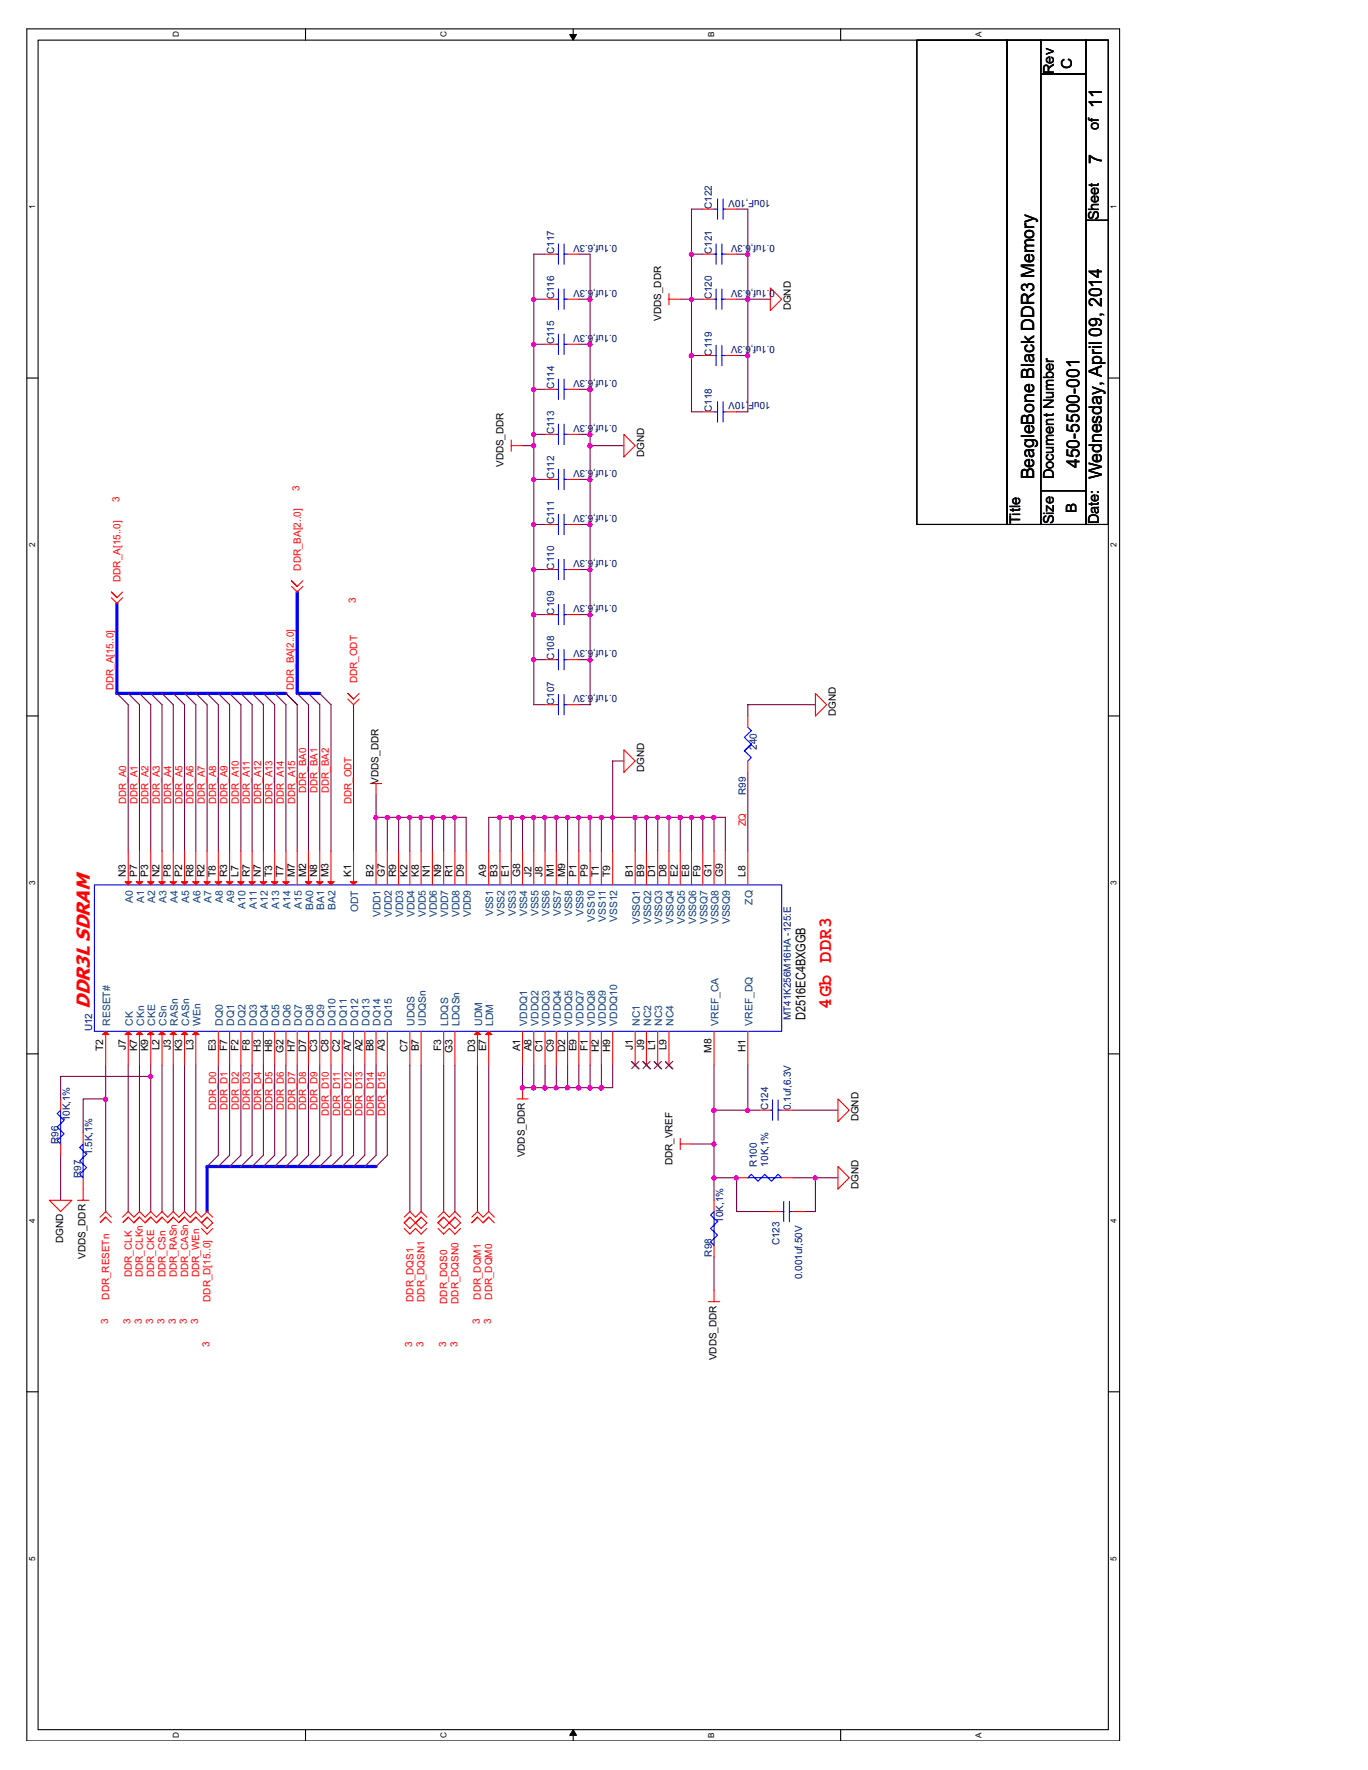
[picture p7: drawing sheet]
<svg xmlns="http://www.w3.org/2000/svg" width="216mm" height="279mm" viewBox="0 0 216 279" stroke-linecap="round" stroke-linejoin="round" font-family="sans-serif">
<defs><g id="words">
<g font-size="3" fill="#f00">
<text x="14.2" y="159.2" transform="rotate(-90 14.2 159.2)">DDR3L SDRAM</text>
<text x="131.2" y="159.2" transform="rotate(-90 131.2 159.2)">4Gb DDR3</text>
</g>
<g font-size="2.9">
<text x="173.9" y="17" transform="rotate(-90 173.9 17)">11</text>
<text x="173.9" y="25.9" transform="rotate(-90 173.9 25.9)">7</text>
<text x="163.2" y="75.7" transform="rotate(-90 163.2 75.7)">BeagleBone Black DDR3 Memory</text>
<text x="170.3" y="73.9" transform="rotate(-90 170.3 73.9)">450-5500-001</text>
<text x="173.9" y="75.7" transform="rotate(-90 173.9 75.7)">Wednesday, April 09, 2014</text>
</g>
<g font-size="2.3">
<text x="166.3" y="11.7" transform="rotate(-90 166.3 11.7)">Rev</text>
<text x="169.2" y="11" transform="rotate(-90 169.2 11)">C</text>
<text x="173.4" y="20.6" transform="rotate(-90 173.4 20.6)">of</text>
<text x="173.4" y="34.8" transform="rotate(-90 173.4 34.8)">Sheet</text>
<text x="166.3" y="75.7" transform="rotate(-90 166.3 75.7)">Document Number</text>
<text x="161" y="82.8" transform="rotate(-90 161 82.8)">Title</text>
<text x="166.3" y="82.8" transform="rotate(-90 166.3 82.8)">Size</text>
<text x="169.9" y="81" transform="rotate(-90 169.9 81)">B</text>
<text x="173.4" y="82.8" transform="rotate(-90 173.4 82.8)">Date:</text>
</g>
<text font-size="2.1" x="127.1" y="161" transform="rotate(-90 127.1 161)">D2516EC4BXGGB</text>
<g font-size="1.6" fill="#000080">
<text x="112.4" y="33" transform="rotate(-90 112.4 33)">C122</text>
<text x="121.6" y="31.5" transform="rotate(180 121.6 31.5)">10uF,10V</text>
<text x="87.5" y="40.1" transform="rotate(-90 87.5 40.1)">C117</text>
<text x="97.4" y="38.6" transform="rotate(180 97.4 38.6)">0.1uf,6.3V</text>
<text x="112.4" y="40.1" transform="rotate(-90 112.4 40.1)">C121</text>
<text x="122.3" y="38.6" transform="rotate(180 122.3 38.6)">0.1uf,6.3V</text>
<text x="87.5" y="47.2" transform="rotate(-90 87.5 47.2)">C116</text>
<text x="97.4" y="45.7" transform="rotate(180 97.4 45.7)">0.1uf,6.3V</text>
<text x="112.4" y="47.2" transform="rotate(-90 112.4 47.2)">C120</text>
<text x="122.3" y="45.7" transform="rotate(180 122.3 45.7)">0.1uf,6.3V</text>
<text x="97.4" y="52.9" transform="rotate(180 97.4 52.9)">0.1uf,6.3V</text>
<text x="87.5" y="54.3" transform="rotate(-90 87.5 54.3)">C115</text>
<text x="97.4" y="60" transform="rotate(180 97.4 60)">0.1uf,6.3V</text>
<text x="112.4" y="56.1" transform="rotate(-90 112.4 56.1)">C119</text>
<text x="122.3" y="54.6" transform="rotate(180 122.3 54.6)">0.1uf,6.3V</text>
<text x="87.5" y="61.5" transform="rotate(-90 87.5 61.5)">C114</text>
<text x="112.4" y="65" transform="rotate(-90 112.4 65)">C118</text>
<text x="121.6" y="63.5" transform="rotate(180 121.6 63.5)">10uF,10V</text>
<text x="87.5" y="68.6" transform="rotate(-90 87.5 68.6)">C113</text>
<text x="97.4" y="67.1" transform="rotate(180 97.4 67.1)">0.1uf,6.3V</text>
<text x="87.5" y="75.7" transform="rotate(-90 87.5 75.7)">C112</text>
<text x="97.4" y="74.2" transform="rotate(180 97.4 74.2)">0.1uf,6.3V</text>
<text x="87.5" y="82.8" transform="rotate(-90 87.5 82.8)">C111</text>
<text x="97.4" y="81.3" transform="rotate(180 97.4 81.3)">0.1uf,6.3V</text>
<text x="87.5" y="89.9" transform="rotate(-90 87.5 89.9)">C110</text>
<text x="97.4" y="88.4" transform="rotate(180 97.4 88.4)">0.1uf,6.3V</text>
<text x="97.4" y="95.5" transform="rotate(180 97.4 95.5)">0.1uf,6.3V</text>
<text x="87.5" y="97" transform="rotate(-90 87.5 97)">C109</text>
<text x="87.5" y="104.1" transform="rotate(-90 87.5 104.1)">C108</text>
<text x="97.4" y="102.6" transform="rotate(180 97.4 102.6)">0.1uf,6.3V</text>
<text x="87.5" y="111.2" transform="rotate(-90 87.5 111.2)">C107</text>
<text x="97.4" y="109.8" transform="rotate(180 97.4 109.8)">0.1uf,6.3V</text>
<text x="119.5" y="118.4" transform="rotate(-90 119.5 118.4)">240</text>
<text x="117.7" y="125.5" transform="rotate(-90 117.7 125.5)">R99</text>
<text x="124.8" y="161" transform="rotate(-90 124.8 161)">MT41K256M16HA -125:E</text>
<text x="14.6" y="162.8" transform="rotate(-90 14.6 162.8)">U12</text>
<text x="11" y="177" transform="rotate(-90 11 177)">10K,1%</text>
<text x="121.2" y="175.2" transform="rotate(-90 121.2 175.2)">C124</text>
<text x="124.8" y="175.2" transform="rotate(-90 124.8 175.2)">0.1uf,6.3V</text>
<text x="9.2" y="180.6" transform="rotate(-90 9.2 180.6)">R96</text>
<text x="12.8" y="185.9" transform="rotate(-90 12.8 185.9)">R97</text>
<text x="14.6" y="182.4" transform="rotate(-90 14.6 182.4)">1.5K,1%</text>
<text x="119.5" y="184.1" transform="rotate(-90 119.5 184.1)">R100</text>
<text x="121.2" y="184.1" transform="rotate(-90 121.2 184.1)">10K,1%</text>
<text x="114.1" y="193" transform="rotate(-90 114.1 193)">10K,1%</text>
<text x="123" y="196.6" transform="rotate(-90 123 196.6)">C123</text>
<text x="112.4" y="198.4" transform="rotate(-90 112.4 198.4)">R98</text>
<text x="126.6" y="201.9" transform="rotate(-90 126.6 201.9)">0.001uf,50V</text>
</g>
<g font-size="1.6">
<text x="104.4" y="50.6" transform="rotate(-90 104.4 50.6)">VDDS_DDR</text>
<text x="124.8" y="49" transform="rotate(-90 124.8 49)">DGND</text>
<text x="79.5" y="73.7" transform="rotate(-90 79.5 73.7)">VDDS_DDR</text>
<text x="101.7" y="72.1" transform="rotate(-90 101.7 72.1)">DGND</text>
<text x="131.9" y="113" transform="rotate(-90 131.9 113)">DGND</text>
<text x="59.7" y="123.7" transform="rotate(-90 59.7 123.7)">VDDS_DDR</text>
<text x="101.7" y="121.9" transform="rotate(-90 101.7 121.9)">DGND</text>
<text x="19.9" y="138.5" transform="rotate(-90 19.9 138.5)">N3</text>
<text x="21.6" y="138.5" transform="rotate(-90 21.6 138.5)">P7</text>
<text x="23.4" y="138.5" transform="rotate(-90 23.4 138.5)">P3</text>
<text x="25.2" y="138.5" transform="rotate(-90 25.2 138.5)">N2</text>
<text x="27" y="138.5" transform="rotate(-90 27 138.5)">P8</text>
<text x="28.7" y="138.5" transform="rotate(-90 28.7 138.5)">P2</text>
<text x="30.5" y="138.5" transform="rotate(-90 30.5 138.5)">R8</text>
<text x="32.3" y="138.5" transform="rotate(-90 32.3 138.5)">R2</text>
<text x="34.1" y="138.5" transform="rotate(-90 34.1 138.5)">T8</text>
<text x="35.9" y="138.5" transform="rotate(-90 35.9 138.5)">R3</text>
<text x="37.6" y="138.5" transform="rotate(-90 37.6 138.5)">L7</text>
<text x="39.4" y="138.5" transform="rotate(-90 39.4 138.5)">R7</text>
<text x="41.2" y="138.5" transform="rotate(-90 41.2 138.5)">N7</text>
<text x="43" y="138.5" transform="rotate(-90 43 138.5)">T3</text>
<text x="44.7" y="138.5" transform="rotate(-90 44.7 138.5)">T7</text>
<text x="46.5" y="138.5" transform="rotate(-90 46.5 138.5)">M7</text>
<text x="48.3" y="138.5" transform="rotate(-90 48.3 138.5)">M2</text>
<text x="50.1" y="138.5" transform="rotate(-90 50.1 138.5)">N8</text>
<text x="51.9" y="138.5" transform="rotate(-90 51.9 138.5)">M3</text>
<text x="55.4" y="138.5" transform="rotate(-90 55.4 138.5)">K1</text>
<text x="59" y="138.5" transform="rotate(-90 59 138.5)">B2</text>
<text x="60.7" y="138.5" transform="rotate(-90 60.7 138.5)">G7</text>
<text x="62.5" y="138.5" transform="rotate(-90 62.5 138.5)">R9</text>
<text x="64.3" y="138.5" transform="rotate(-90 64.3 138.5)">K2</text>
<text x="66.1" y="138.5" transform="rotate(-90 66.1 138.5)">K8</text>
<text x="67.9" y="138.5" transform="rotate(-90 67.9 138.5)">N1</text>
<text x="69.6" y="138.5" transform="rotate(-90 69.6 138.5)">N9</text>
<text x="71.4" y="138.5" transform="rotate(-90 71.4 138.5)">R1</text>
<text x="73.2" y="138.5" transform="rotate(-90 73.2 138.5)">D9</text>
<text x="76.7" y="138.5" transform="rotate(-90 76.7 138.5)">A9</text>
<text x="78.5" y="138.5" transform="rotate(-90 78.5 138.5)">B3</text>
<text x="80.3" y="138.5" transform="rotate(-90 80.3 138.5)">E1</text>
<text x="82.1" y="138.5" transform="rotate(-90 82.1 138.5)">G8</text>
<text x="83.9" y="138.5" transform="rotate(-90 83.9 138.5)">J2</text>
<text x="85.6" y="138.5" transform="rotate(-90 85.6 138.5)">J8</text>
<text x="87.4" y="138.5" transform="rotate(-90 87.4 138.5)">M1</text>
<text x="89.2" y="138.5" transform="rotate(-90 89.2 138.5)">M9</text>
<text x="91" y="138.5" transform="rotate(-90 91 138.5)">P1</text>
<text x="92.8" y="138.5" transform="rotate(-90 92.8 138.5)">P9</text>
<text x="94.5" y="138.5" transform="rotate(-90 94.5 138.5)">T1</text>
<text x="96.3" y="138.5" transform="rotate(-90 96.3 138.5)">T9</text>
<text x="99.9" y="138.5" transform="rotate(-90 99.9 138.5)">B1</text>
<text x="101.6" y="138.5" transform="rotate(-90 101.6 138.5)">B9</text>
<text x="103.4" y="138.5" transform="rotate(-90 103.4 138.5)">D1</text>
<text x="105.2" y="138.5" transform="rotate(-90 105.2 138.5)">D8</text>
<text x="107" y="138.5" transform="rotate(-90 107 138.5)">E2</text>
<text x="108.8" y="138.5" transform="rotate(-90 108.8 138.5)">E8</text>
<text x="110.5" y="138.5" transform="rotate(-90 110.5 138.5)">F9</text>
<text x="112.3" y="138.5" transform="rotate(-90 112.3 138.5)">G1</text>
<text x="114.1" y="138.5" transform="rotate(-90 114.1 138.5)">G9</text>
<text x="117.6" y="138.5" transform="rotate(-90 117.6 138.5)">L8</text>
<text x="16.3" y="165.9" transform="rotate(-90 16.3 165.9)">T2</text>
<text x="19.9" y="165.7" transform="rotate(-90 19.9 165.7)">J7</text>
<text x="21.6" y="166" transform="rotate(-90 21.6 166)">K7</text>
<text x="23.4" y="166" transform="rotate(-90 23.4 166)">K9</text>
<text x="25.2" y="165.8" transform="rotate(-90 25.2 165.8)">L2</text>
<text x="27" y="165.7" transform="rotate(-90 27 165.7)">J3</text>
<text x="28.7" y="166" transform="rotate(-90 28.7 166)">K3</text>
<text x="30.5" y="165.8" transform="rotate(-90 30.5 165.8)">L3</text>
<text x="34.1" y="166" transform="rotate(-90 34.1 166)">E3</text>
<text x="35.9" y="165.9" transform="rotate(-90 35.9 165.9)">F7</text>
<text x="37.6" y="165.9" transform="rotate(-90 37.6 165.9)">F2</text>
<text x="39.4" y="165.9" transform="rotate(-90 39.4 165.9)">F8</text>
<text x="41.2" y="166.1" transform="rotate(-90 41.2 166.1)">H3</text>
<text x="43" y="166.1" transform="rotate(-90 43 166.1)">H8</text>
<text x="44.7" y="166.2" transform="rotate(-90 44.7 166.2)">G2</text>
<text x="46.5" y="166.1" transform="rotate(-90 46.5 166.1)">H7</text>
<text x="48.3" y="166.1" transform="rotate(-90 48.3 166.1)">D7</text>
<text x="50.1" y="166.1" transform="rotate(-90 50.1 166.1)">C3</text>
<text x="51.9" y="166.1" transform="rotate(-90 51.9 166.1)">C8</text>
<text x="53.6" y="166.1" transform="rotate(-90 53.6 166.1)">C2</text>
<text x="55.4" y="166" transform="rotate(-90 55.4 166)">A7</text>
<text x="57.2" y="166" transform="rotate(-90 57.2 166)">A2</text>
<text x="59" y="166" transform="rotate(-90 59 166)">B8</text>
<text x="60.7" y="166" transform="rotate(-90 60.7 166)">A3</text>
<text x="64.3" y="166.1" transform="rotate(-90 64.3 166.1)">C7</text>
<text x="66.1" y="166" transform="rotate(-90 66.1 166)">B7</text>
<text x="69.6" y="165.9" transform="rotate(-90 69.6 165.9)">F3</text>
<text x="71.4" y="166.2" transform="rotate(-90 71.4 166.2)">G3</text>
<text x="75" y="166.1" transform="rotate(-90 75 166.1)">D3</text>
<text x="76.7" y="166" transform="rotate(-90 76.7 166)">E7</text>
<text x="82.1" y="166" transform="rotate(-90 82.1 166)">A1</text>
<text x="83.9" y="166" transform="rotate(-90 83.9 166)">A8</text>
<text x="85.6" y="166.1" transform="rotate(-90 85.6 166.1)">C1</text>
<text x="87.4" y="166.1" transform="rotate(-90 87.4 166.1)">C9</text>
<text x="89.2" y="166.1" transform="rotate(-90 89.2 166.1)">D2</text>
<text x="91" y="166" transform="rotate(-90 91 166)">E9</text>
<text x="92.8" y="165.9" transform="rotate(-90 92.8 165.9)">F1</text>
<text x="94.5" y="166.1" transform="rotate(-90 94.5 166.1)">H2</text>
<text x="96.3" y="166.1" transform="rotate(-90 96.3 166.1)">H9</text>
<text x="99.9" y="165.7" transform="rotate(-90 99.9 165.7)">J1</text>
<text x="101.6" y="165.7" transform="rotate(-90 101.6 165.7)">J9</text>
<text x="103.4" y="165.8" transform="rotate(-90 103.4 165.8)">L1</text>
<text x="105.2" y="165.8" transform="rotate(-90 105.2 165.8)">L9</text>
<text x="112.3" y="166.2" transform="rotate(-90 112.3 166.2)">M8</text>
<text x="117.6" y="166.1" transform="rotate(-90 117.6 166.1)">H1</text>
<text x="135.5" y="177" transform="rotate(-90 135.5 177)">DGND</text>
<text x="82.8" y="182.7" transform="rotate(-90 82.8 182.7)">VDDS_DDR</text>
<text x="106.1" y="184" transform="rotate(-90 106.1 184)">DDR_VREF</text>
<text x="135.5" y="187.7" transform="rotate(-90 135.5 187.7)">DGND</text>
<text x="9.9" y="196.2" transform="rotate(-90 9.9 196.2)">DGND</text>
<text x="13.5" y="198.7" transform="rotate(-90 13.5 198.7)">VDDS_DDR</text>
<text x="113.1" y="214.7" transform="rotate(-90 113.1 214.7)">VDDS_DDR</text>
</g>
<g font-size="1.6" fill="#f00">
<text x="47.3" y="77.5" transform="rotate(-90 47.3 77.5)">3</text>
<text x="18.8" y="79.2" transform="rotate(-90 18.8 79.2)">3</text>
<text x="19" y="91.8" transform="rotate(-90 19 91.8)">DDR_A[15..0]</text>
<text x="47.5" y="90.1" transform="rotate(-90 47.5 90.1)">DDR_BA[2..0]</text>
<text x="56.2" y="95.2" transform="rotate(-90 56.2 95.2)">3</text>
<text x="56.3" y="107.9" transform="rotate(-90 56.3 107.9)">DDR_ODT</text>
<text x="17.9" y="108.9" transform="rotate(-90 17.9 108.9)">DDR_A[15..0]</text>
<text x="46.4" y="108.9" transform="rotate(-90 46.4 108.9)">DDR_BA[2..0]</text>
<text x="48.3" y="125.1" transform="rotate(-90 48.3 125.1)">DDR_BA0</text>
<text x="50.1" y="125.1" transform="rotate(-90 50.1 125.1)">DDR_BA1</text>
<text x="51.9" y="125.1" transform="rotate(-90 51.9 125.1)">DDR_BA2</text>
<text x="19.9" y="126.9" transform="rotate(-90 19.9 126.9)">DDR_A0</text>
<text x="21.7" y="126.9" transform="rotate(-90 21.7 126.9)">DDR_A1</text>
<text x="23.5" y="126.9" transform="rotate(-90 23.5 126.9)">DDR_A2</text>
<text x="25.2" y="126.9" transform="rotate(-90 25.2 126.9)">DDR_A3</text>
<text x="27" y="126.9" transform="rotate(-90 27 126.9)">DDR_A4</text>
<text x="28.8" y="126.9" transform="rotate(-90 28.8 126.9)">DDR_A5</text>
<text x="30.6" y="126.9" transform="rotate(-90 30.6 126.9)">DDR_A6</text>
<text x="32.3" y="126.9" transform="rotate(-90 32.3 126.9)">DDR_A7</text>
<text x="34.1" y="126.9" transform="rotate(-90 34.1 126.9)">DDR_A8</text>
<text x="35.9" y="126.9" transform="rotate(-90 35.9 126.9)">DDR_A9</text>
<text x="37.7" y="126.9" transform="rotate(-90 37.7 126.9)">DDR_A10</text>
<text x="39.5" y="126.9" transform="rotate(-90 39.5 126.9)">DDR_A11</text>
<text x="41.2" y="126.9" transform="rotate(-90 41.2 126.9)">DDR_A12</text>
<text x="43" y="126.9" transform="rotate(-90 43 126.9)">DDR_A13</text>
<text x="44.8" y="126.9" transform="rotate(-90 44.8 126.9)">DDR_A14</text>
<text x="46.6" y="126.9" transform="rotate(-90 46.6 126.9)">DDR_A15</text>
<text x="55.5" y="126.9" transform="rotate(-90 55.5 126.9)">DDR_ODT</text>
<text x="117.7" y="130.5" transform="rotate(-90 117.7 130.5)">ZQ</text>
<text x="34.1" y="175.2" transform="rotate(-90 34.1 175.2)">DDR_D0</text>
<text x="35.9" y="175.2" transform="rotate(-90 35.9 175.2)">DDR_D1</text>
<text x="37.7" y="175.2" transform="rotate(-90 37.7 175.2)">DDR_D2</text>
<text x="39.5" y="175.2" transform="rotate(-90 39.5 175.2)">DDR_D3</text>
<text x="41.2" y="175.2" transform="rotate(-90 41.2 175.2)">DDR_D4</text>
<text x="43" y="175.2" transform="rotate(-90 43 175.2)">DDR_D5</text>
<text x="44.8" y="175.2" transform="rotate(-90 44.8 175.2)">DDR_D6</text>
<text x="46.6" y="175.2" transform="rotate(-90 46.6 175.2)">DDR_D7</text>
<text x="48.3" y="175.2" transform="rotate(-90 48.3 175.2)">DDR_D8</text>
<text x="50.1" y="175.2" transform="rotate(-90 50.1 175.2)">DDR_D9</text>
<text x="51.9" y="176.1" transform="rotate(-90 51.9 176.1)">DDR_D10</text>
<text x="53.7" y="176.1" transform="rotate(-90 53.7 176.1)">DDR_D11</text>
<text x="55.5" y="176.1" transform="rotate(-90 55.5 176.1)">DDR_D12</text>
<text x="57.2" y="176.1" transform="rotate(-90 57.2 176.1)">DDR_D13</text>
<text x="59" y="176.1" transform="rotate(-90 59 176.1)">DDR_D14</text>
<text x="60.8" y="176.1" transform="rotate(-90 60.8 176.1)">DDR_D15</text>
<text x="20.8" y="201.6" transform="rotate(-90 20.8 201.6)">DDR_CLK</text>
<text x="22.6" y="201.6" transform="rotate(-90 22.6 201.6)">DDR_CLKn</text>
<text x="24.3" y="201.6" transform="rotate(-90 24.3 201.6)">DDR_CKE</text>
<text x="26.1" y="201.6" transform="rotate(-90 26.1 201.6)">DDR_CSn</text>
<text x="27.9" y="201.6" transform="rotate(-90 27.9 201.6)">DDR_RASn</text>
<text x="29.7" y="201.6" transform="rotate(-90 29.7 201.6)">DDR_CASn</text>
<text x="31.5" y="201.6" transform="rotate(-90 31.5 201.6)">DDR_WEn</text>
<text x="17.1" y="209" transform="rotate(-90 17.1 209)">3</text>
<text x="17.2" y="205.1" transform="rotate(-90 17.2 205.1)">DDR_RESETn</text>
<text x="20.6" y="209" transform="rotate(-90 20.6 209)">3</text>
<text x="22.4" y="209" transform="rotate(-90 22.4 209)">3</text>
<text x="24.2" y="209" transform="rotate(-90 24.2 209)">3</text>
<text x="25.9" y="209" transform="rotate(-90 25.9 209)">3</text>
<text x="27.7" y="209" transform="rotate(-90 27.7 209)">3</text>
<text x="29.5" y="209" transform="rotate(-90 29.5 209)">3</text>
<text x="31.3" y="209" transform="rotate(-90 31.3 209)">3</text>
<text x="33.2" y="205.5" transform="rotate(-90 33.2 205.5)">DDR_D[15..0]</text>
<text x="65.2" y="205.5" transform="rotate(-90 65.2 205.5)">DDR_DQS1</text>
<text x="67" y="205.5" transform="rotate(-90 67 205.5)">DDR_DQSN1</text>
<text x="70.6" y="205.8" transform="rotate(-90 70.6 205.8)">DDR_DQS0</text>
<text x="72.3" y="205.8" transform="rotate(-90 72.3 205.8)">DDR_DQSN0</text>
<text x="75.7" y="209" transform="rotate(-90 75.7 209)">3</text>
<text x="75.9" y="205.1" transform="rotate(-90 75.9 205.1)">DDR_DQM1</text>
<text x="77.5" y="209" transform="rotate(-90 77.5 209)">3</text>
<text x="77.7" y="205.1" transform="rotate(-90 77.7 205.1)">DDR_DQM0</text>
<text x="33.1" y="212.6" transform="rotate(-90 33.1 212.6)">3</text>
<text x="65.1" y="212.6" transform="rotate(-90 65.1 212.6)">3</text>
<text x="66.8" y="212.6" transform="rotate(-90 66.8 212.6)">3</text>
<text x="70.4" y="212.6" transform="rotate(-90 70.4 212.6)">3</text>
<text x="72.2" y="212.6" transform="rotate(-90 72.2 212.6)">3</text>
</g>
<g font-size="1.6" fill="#004080">
<text x="21" y="142.5" transform="rotate(-90 21 142.5)">A0</text>
<text x="22.7" y="142.5" transform="rotate(-90 22.7 142.5)">A1</text>
<text x="24.5" y="142.5" transform="rotate(-90 24.5 142.5)">A2</text>
<text x="26.3" y="142.5" transform="rotate(-90 26.3 142.5)">A3</text>
<text x="28.1" y="142.5" transform="rotate(-90 28.1 142.5)">A4</text>
<text x="29.8" y="142.5" transform="rotate(-90 29.8 142.5)">A5</text>
<text x="31.6" y="142.5" transform="rotate(-90 31.6 142.5)">A6</text>
<text x="33.4" y="142.5" transform="rotate(-90 33.4 142.5)">A7</text>
<text x="35.2" y="142.5" transform="rotate(-90 35.2 142.5)">A8</text>
<text x="37" y="142.5" transform="rotate(-90 37 142.5)">A9</text>
<text x="38.7" y="143.4" transform="rotate(-90 38.7 143.4)">A10</text>
<text x="40.5" y="143.4" transform="rotate(-90 40.5 143.4)">A11</text>
<text x="42.3" y="143.4" transform="rotate(-90 42.3 143.4)">A12</text>
<text x="44.1" y="143.4" transform="rotate(-90 44.1 143.4)">A13</text>
<text x="45.8" y="143.4" transform="rotate(-90 45.8 143.4)">A14</text>
<text x="47.6" y="143.4" transform="rotate(-90 47.6 143.4)">A15</text>
<text x="49.4" y="143.6" transform="rotate(-90 49.4 143.6)">BA0</text>
<text x="51.2" y="143.6" transform="rotate(-90 51.2 143.6)">BA1</text>
<text x="53" y="143.6" transform="rotate(-90 53 143.6)">BA2</text>
<text x="56.5" y="144" transform="rotate(-90 56.5 144)">ODT</text>
<text x="118.7" y="142.8" transform="rotate(-90 118.7 142.8)">ZQ</text>
<text x="60.1" y="144.8" transform="rotate(-90 60.1 144.8)">VDD1</text>
<text x="61.8" y="144.8" transform="rotate(-90 61.8 144.8)">VDD2</text>
<text x="63.6" y="144.8" transform="rotate(-90 63.6 144.8)">VDD3</text>
<text x="65.4" y="144.8" transform="rotate(-90 65.4 144.8)">VDD4</text>
<text x="67.2" y="144.8" transform="rotate(-90 67.2 144.8)">VDD5</text>
<text x="69" y="144.8" transform="rotate(-90 69 144.8)">VDD6</text>
<text x="70.7" y="144.8" transform="rotate(-90 70.7 144.8)">VDD7</text>
<text x="72.5" y="144.8" transform="rotate(-90 72.5 144.8)">VDD8</text>
<text x="74.3" y="144.8" transform="rotate(-90 74.3 144.8)">VDD9</text>
<text x="77.9" y="144.6" transform="rotate(-90 77.9 144.6)">VSS1</text>
<text x="79.6" y="144.6" transform="rotate(-90 79.6 144.6)">VSS2</text>
<text x="81.4" y="144.6" transform="rotate(-90 81.4 144.6)">VSS3</text>
<text x="83.2" y="144.6" transform="rotate(-90 83.2 144.6)">VSS4</text>
<text x="85" y="144.6" transform="rotate(-90 85 144.6)">VSS5</text>
<text x="86.7" y="144.6" transform="rotate(-90 86.7 144.6)">VSS6</text>
<text x="88.5" y="144.6" transform="rotate(-90 88.5 144.6)">VSS7</text>
<text x="90.3" y="144.6" transform="rotate(-90 90.3 144.6)">VSS8</text>
<text x="92.1" y="144.6" transform="rotate(-90 92.1 144.6)">VSS9</text>
<text x="93.9" y="145.5" transform="rotate(-90 93.9 145.5)">VSS10</text>
<text x="95.6" y="145.5" transform="rotate(-90 95.6 145.5)">VSS11</text>
<text x="97.4" y="145.5" transform="rotate(-90 97.4 145.5)">VSS12</text>
<text x="101" y="145.9" transform="rotate(-90 101 145.9)">VSSQ1</text>
<text x="102.7" y="145.9" transform="rotate(-90 102.7 145.9)">VSSQ2</text>
<text x="104.5" y="145.9" transform="rotate(-90 104.5 145.9)">VSSQ3</text>
<text x="106.3" y="145.9" transform="rotate(-90 106.3 145.9)">VSSQ4</text>
<text x="108.1" y="145.9" transform="rotate(-90 108.1 145.9)">VSSQ5</text>
<text x="109.9" y="145.9" transform="rotate(-90 109.9 145.9)">VSSQ6</text>
<text x="111.6" y="145.9" transform="rotate(-90 111.6 145.9)">VSSQ7</text>
<text x="113.4" y="145.9" transform="rotate(-90 113.4 145.9)">VSSQ8</text>
<text x="115.2" y="145.9" transform="rotate(-90 115.2 145.9)">VSSQ9</text>
<text x="17.4" y="161.9" transform="rotate(-90 17.4 161.9)">RESET#</text>
<text x="21" y="161.9" transform="rotate(-90 21 161.9)">CK</text>
<text x="22.7" y="161.9" transform="rotate(-90 22.7 161.9)">CKn</text>
<text x="24.5" y="161.9" transform="rotate(-90 24.5 161.9)">CKE</text>
<text x="26.3" y="161.9" transform="rotate(-90 26.3 161.9)">CSn</text>
<text x="28.1" y="161.9" transform="rotate(-90 28.1 161.9)">RASn</text>
<text x="29.8" y="161.9" transform="rotate(-90 29.8 161.9)">CASn</text>
<text x="31.6" y="161.9" transform="rotate(-90 31.6 161.9)">WEn</text>
<text x="35.2" y="161.9" transform="rotate(-90 35.2 161.9)">DQ0</text>
<text x="37" y="161.9" transform="rotate(-90 37 161.9)">DQ1</text>
<text x="38.7" y="161.9" transform="rotate(-90 38.7 161.9)">DQ2</text>
<text x="40.5" y="161.9" transform="rotate(-90 40.5 161.9)">DQ3</text>
<text x="42.3" y="161.9" transform="rotate(-90 42.3 161.9)">DQ4</text>
<text x="44.1" y="161.9" transform="rotate(-90 44.1 161.9)">DQ5</text>
<text x="45.8" y="161.9" transform="rotate(-90 45.8 161.9)">DQ6</text>
<text x="47.6" y="161.9" transform="rotate(-90 47.6 161.9)">DQ7</text>
<text x="49.4" y="161.9" transform="rotate(-90 49.4 161.9)">DQ8</text>
<text x="51.2" y="161.9" transform="rotate(-90 51.2 161.9)">DQ9</text>
<text x="53" y="161.9" transform="rotate(-90 53 161.9)">DQ10</text>
<text x="54.7" y="161.9" transform="rotate(-90 54.7 161.9)">DQ11</text>
<text x="56.5" y="161.9" transform="rotate(-90 56.5 161.9)">DQ12</text>
<text x="58.3" y="161.9" transform="rotate(-90 58.3 161.9)">DQ13</text>
<text x="60.1" y="161.9" transform="rotate(-90 60.1 161.9)">DQ14</text>
<text x="61.8" y="161.9" transform="rotate(-90 61.8 161.9)">DQ15</text>
<text x="65.4" y="161.9" transform="rotate(-90 65.4 161.9)">UDQS</text>
<text x="67.2" y="161.9" transform="rotate(-90 67.2 161.9)">UDQSn</text>
<text x="70.7" y="161.9" transform="rotate(-90 70.7 161.9)">LDQS</text>
<text x="72.5" y="161.9" transform="rotate(-90 72.5 161.9)">LDQSn</text>
<text x="76.1" y="161.9" transform="rotate(-90 76.1 161.9)">UDM</text>
<text x="77.9" y="161.9" transform="rotate(-90 77.9 161.9)">LDM</text>
<text x="83.2" y="161.9" transform="rotate(-90 83.2 161.9)">VDDQ1</text>
<text x="85" y="161.9" transform="rotate(-90 85 161.9)">VDDQ2</text>
<text x="86.7" y="161.9" transform="rotate(-90 86.7 161.9)">VDDQ3</text>
<text x="88.5" y="161.9" transform="rotate(-90 88.5 161.9)">VDDQ4</text>
<text x="90.3" y="161.9" transform="rotate(-90 90.3 161.9)">VDDQ5</text>
<text x="92.1" y="161.9" transform="rotate(-90 92.1 161.9)">VDDQ7</text>
<text x="93.9" y="161.9" transform="rotate(-90 93.9 161.9)">VDDQ8</text>
<text x="95.6" y="161.9" transform="rotate(-90 95.6 161.9)">VDDQ9</text>
<text x="97.4" y="161.9" transform="rotate(-90 97.4 161.9)">VDDQ10</text>
<text x="101" y="161.9" transform="rotate(-90 101 161.9)">NC1</text>
<text x="102.7" y="161.9" transform="rotate(-90 102.7 161.9)">NC2</text>
<text x="104.5" y="161.9" transform="rotate(-90 104.5 161.9)">NC3</text>
<text x="106.3" y="161.9" transform="rotate(-90 106.3 161.9)">NC4</text>
<text x="113.4" y="161.9" transform="rotate(-90 113.4 161.9)">VREF_CA</text>
<text x="118.7" y="161.9" transform="rotate(-90 118.7 161.9)">VREF_DQ</text>
</g>
<g font-size="1.3">
<text x="28.2" y="5.9" transform="rotate(-90 28.2 5.9)">D</text>
<text x="70.4" y="5.9" transform="rotate(-90 70.4 5.9)">C</text>
<text x="112.7" y="5.9" transform="rotate(-90 112.7 5.9)">B</text>
<text x="154.9" y="5.9" transform="rotate(-90 154.9 5.9)">A</text>
<text x="5.5" y="33" transform="rotate(-90 5.5 33)">1</text>
<text x="176.2" y="33" transform="rotate(-90 176.2 33)">1</text>
<text x="5.5" y="86.3" transform="rotate(-90 5.5 86.3)">2</text>
<text x="176.2" y="86.3" transform="rotate(-90 176.2 86.3)">2</text>
<text x="5.5" y="139.7" transform="rotate(-90 5.5 139.7)">3</text>
<text x="176.2" y="139.7" transform="rotate(-90 176.2 139.7)">3</text>
<text x="5.5" y="193" transform="rotate(-90 5.5 193)">4</text>
<text x="176.2" y="193" transform="rotate(-90 176.2 193)">4</text>
<text x="5.5" y="246.4" transform="rotate(-90 5.5 246.4)">5</text>
<text x="176.2" y="246.4" transform="rotate(-90 176.2 246.4)">5</text>
<text x="28.2" y="274.3" transform="rotate(-90 28.2 274.3)">D</text>
<text x="70.4" y="274.3" transform="rotate(-90 70.4 274.3)">C</text>
<text x="112.7" y="274.3" transform="rotate(-90 112.7 274.3)">B</text>
<text x="154.9" y="274.3" transform="rotate(-90 154.9 274.3)">A</text>
</g>
</g></defs>
<path d="M4.2 4.6h172.5v270.2h-172.5zM6 6.3h168.9v266.7h-168.9z" fill="none" stroke="#000" stroke-width=".17"/>
<g fill="#fff">
<path d="M4.4 245.7h1.4v.7h-1.4z"/>
<path d="M175.1 245.7h1.4v.7h-1.4z"/>
</g>
<path d="M4.2 219.7h1.8M174.9 219.7h1.8" fill="none" stroke="#000" stroke-width=".17"/>
<g fill="#fff">
<path d="M4.4 192.3h1.4v.7h-1.4z"/>
<path d="M175.1 192.3h1.4v.7h-1.4z"/>
</g>
<path d="M4.2 166.4h1.8M174.9 166.4h1.8" fill="none" stroke="#000" stroke-width=".17"/>
<g fill="#fff">
<path d="M4.4 139h1.4v.7h-1.4z"/>
<path d="M175.1 139h1.4v.7h-1.4z"/>
</g>
<path d="M4.2 113h1.8M174.9 113h1.8" fill="none" stroke="#000" stroke-width=".17"/>
<g fill="#fff">
<path d="M4.4 85.7h1.4v.6h-1.4z"/>
<path d="M175.1 85.7h1.4v.6h-1.4z"/>
</g>
<path d="M4.2 59.7h1.8M174.9 59.7h1.8" fill="none" stroke="#000" stroke-width=".17"/>
<g fill="#fff">
<path d="M4.4 32.3h1.4v.7h-1.4z"/>
<path d="M175.1 32.3h1.4v.7h-1.4z"/>
<path d="M27.1 273.5h1.4v.8h-1.4z"/>
<path d="M27.1 5h1.4v.9h-1.4z"/>
<path d="M69.3 273.5h1.4v.8h-1.4z"/>
<path d="M69.3 5h1.4v.9h-1.4z"/>
</g>
<path d="M48.2 4.6v1.7M48.2 273v1.8" fill="none" stroke="#000" stroke-width=".17"/>
<g fill="#fff">
<path d="M111.5 273.5h1.4v.8h-1.4z"/>
<path d="M111.5 5.1h1.4v.8h-1.4z"/>
</g>
<path d="M90.5 4.6v1.7M90.5 273v1.8" fill="none" stroke="#000" stroke-width=".17"/>
<path d="M89.9 5.4h1.1l-.5 .9zM90.5 273l.5 .9h-1.1z" fill="#000" stroke="#000" stroke-width=".17"/>
<g fill="#fff">
<path d="M153.8 273.5h1.4v.8h-1.4z"/>
<path d="M153.8 5.1h1.4v.8h-1.4z"/>
</g>
<path d="M132.7 4.6v1.7M144.7 6.3h14.2v76.5h-14.2zM158.9 6.3h5.4v76.5h-5.4zM164.3 11.7h7.1v65.8h-7.1zM164.3 6.3h7.1v5.4h-7.1zM171.4 6.3h3.5v28.5h-3.5zM171.4 34.8h3.5v48h-3.5zM164.3 77.5h7.1v5.3h-7.1zM132.7 273v1.8" fill="none" stroke="#000" stroke-width=".17"/>
<g fill="none" stroke="#800040" stroke-width=".17">
<path d="M110.9 33h-1.8v32h1.8M116.2 33h1.8v32h-1.8M86 47.2h-1.8v7.1M86 54.3h-1.8v7.2M86 40.1h-1.8v7.1M91.4 40.1h1.7v71.1h-1.7M91.4 54.3h1.7M91.4 47.2h1.7M107.4 47.2h3.5M109.1 40.1h1.8M109.1 56.1h1.8M116.2 40.1h1.8"/>
<path d="M116.2 56.1h1.8M116.2 47.2h5.4M82.5 70.3h1.7M84.2 61.5v7.1M84.2 70.3v5.4M84.2 61.5h1.8M86 68.6h-1.8v1.7M86 75.7h-1.8v7.1M91.4 61.5h1.7M91.4 68.6h1.7M91.4 75.7h1.7M93.1 70.3h5.4"/>
<path d="M84.2 97v14.2h1.8M84.2 97h1.8M86 89.9h-1.8v7.1M86 82.8h-1.8v7.1M91.4 97h1.7M91.4 89.9h1.7M91.4 82.8h1.7M18.5 109.5l1.7 1.7v23.2M20.2 109.5l1.8 1.7v23.2M22 109.5l1.8 1.7v23.2M23.8 109.5l1.8 1.7v23.2M25.6 109.5l1.7 1.7v23.2"/>
<path d="M27.3 109.5l1.8 1.7v23.2M29.1 109.5l1.8 1.7v23.2M30.9 109.5l1.8 1.7v23.2M32.7 109.5l1.8 1.7v23.2M34.5 109.5l1.7 1.7v23.2M36.2 109.5l1.8 1.7v23.2M38 109.5l1.8 1.7v23.2M39.8 109.5l1.8 1.7v23.2M41.6 109.5l1.7 1.7v23.2M43.3 109.5l1.8 1.7v23.2M45.1 109.5l1.8 1.7-1.8-1.7M46.9 109.5l1.8 1.7v23.2"/>
<path d="M46.9 111.2v23.2M48.7 109.5l1.8 1.7v23.2M50.5 109.5l1.7 1.7v23.2M55.8 111.2v23.2M84.2 104.1h1.8M91.4 104.1h1.7M128.7 111.2h-10.7v1.8M59.4 129h14.2v5.4M59.4 125.5v8.9M61.1 129v5.4M62.9 129v5.4M64.7 129v5.4"/>
<path d="M66.5 129v5.4M68.2 129v5.4M70 129v5.4M71.8 129v5.4M77.1 134.4v-5.4h37.4v5.4M78.9 129v5.4M80.7 129v5.4M82.5 129v5.4M84.2 129v5.4M86 129v5.4M87.8 129v5.4M89.6 129v5.4"/>
<path d="M91.4 129v5.4M93.1 129v5.4M94.9 129v5.4M98.5 120.1h-1.8v14.3M100.2 129v5.4M102 129v5.4M103.8 129v5.4M105.6 129v5.4M107.4 129v5.4M109.1 129v5.4M110.9 129v5.4M112.7 129v5.4"/>
<path d="M118 121.9v12.5M13.1 178.8v-5.3h3.6v17.7M16.7 168.1v5.4M20.2 168.1v23.1M22 168.1v23.1M23.8 168.1v23.1M23.8 169.9h-14.2v3.6M25.6 168.1v23.1M27.3 168.1v23.1M29.1 168.1v23.1M30.9 168.1v23.1M34.5 168.1v14.3l-1.8 1.7"/>
<path d="M36.2 168.1v14.3l-1.7 1.7M38 168.1v14.3l-1.8 1.7M39.8 168.1v14.3l-1.8 1.7M41.6 168.1v14.3l-1.8 1.7M43.3 168.1v14.3l-1.7 1.7M45.1 168.1v14.3l-1.8 1.7M46.9 168.1v14.3l-1.8 1.7M48.7 168.1v14.3l-1.8 1.7M50.5 168.1v14.3l-1.8 1.7M52.2 168.1v14.3l-1.7 1.7M54 168.1v14.3l-1.8 1.7M55.8 168.1v14.3l-1.8 1.7"/>
<path d="M57.6 168.1v14.3l-1.8 1.7M59.4 168.1v14.3l-1.8 1.7M61.1 168.1v14.3l-1.7 1.7M64.7 168.1v23.1M66.5 168.1v23.1M70 168.1v23.1M71.8 168.1v23.1M75.4 168.1v23.1M77.1 168.1v23.1M82.5 168.1v3.6h14.2v-3.6M84.2 168.1v3.6M86 168.1v3.6"/>
<path d="M87.8 168.1v3.6M89.6 168.1v3.6M91.4 168.1v3.6M93.1 168.1v3.6M94.9 168.1v3.6M112.7 175.2h7.1M112.7 168.1v21.4M118 168.1v7.1M125.1 175.2h7.1M9.6 182.4v7.1M109.1 180.6h3.6M112.7 198.4v5.3"/>
<path d="M112.7 185.9h3.5v5.3h5.4M125.1 185.9h7.1M128.7 185.9v5.3h-1.8"/>
</g>
<g fill="#f0f" stroke="#f0f" stroke-width=".17">
<circle cx="84.2" cy="61.5" r=".32"/>
<circle cx="84.2" cy="68.6" r=".32"/>
<circle cx="84.2" cy="47.3" r=".32"/>
<circle cx="84.2" cy="54.4" r=".32"/>
<circle cx="93.1" cy="54.4" r=".32"/>
<circle cx="93.1" cy="61.5" r=".32"/>
<circle cx="93.1" cy="47.3" r=".32"/>
<circle cx="84.2" cy="104.2" r=".32"/>
<circle cx="93.1" cy="70.4" r=".32"/>
<circle cx="84.2" cy="70.4" r=".32"/>
<circle cx="84.2" cy="82.8" r=".32"/>
<circle cx="93.1" cy="68.6" r=".32"/>
<circle cx="109.1" cy="47.3" r=".32"/>
<circle cx="118" cy="47.3" r=".32"/>
<circle cx="109.1" cy="40.1" r=".32"/>
<circle cx="118" cy="40.1" r=".32"/>
<circle cx="84.2" cy="97" r=".32"/>
<circle cx="93.1" cy="104.2" r=".32"/>
<circle cx="118" cy="56.1" r=".32"/>
<circle cx="109.1" cy="56.1" r=".32"/>
<circle cx="118" cy="175.3" r=".32"/>
<circle cx="112.7" cy="175.3" r=".32"/>
<circle cx="64.7" cy="129" r=".32"/>
<circle cx="62.9" cy="129" r=".32"/>
<circle cx="59.3" cy="129" r=".32"/>
<circle cx="61.1" cy="129" r=".32"/>
<circle cx="71.8" cy="129" r=".32"/>
<circle cx="68.2" cy="129" r=".32"/>
<circle cx="66.4" cy="129" r=".32"/>
<circle cx="82.4" cy="129" r=".32"/>
<circle cx="105.6" cy="129" r=".32"/>
<circle cx="94.9" cy="129" r=".32"/>
<circle cx="93.1" cy="129" r=".32"/>
<circle cx="91.3" cy="129" r=".32"/>
<circle cx="89.5" cy="129" r=".32"/>
<circle cx="112.7" cy="129" r=".32"/>
<circle cx="109.1" cy="129" r=".32"/>
<circle cx="103.8" cy="129" r=".32"/>
<circle cx="102" cy="129" r=".32"/>
<circle cx="100.2" cy="129" r=".32"/>
<circle cx="96.7" cy="129" r=".32"/>
<circle cx="87.8" cy="129" r=".32"/>
<circle cx="86" cy="129" r=".32"/>
<circle cx="84.2" cy="129" r=".32"/>
<circle cx="82.4" cy="171.7" r=".32"/>
<circle cx="86" cy="171.7" r=".32"/>
<circle cx="84.2" cy="171.7" r=".32"/>
<circle cx="87.8" cy="171.7" r=".32"/>
<circle cx="91.3" cy="171.7" r=".32"/>
<circle cx="94.9" cy="171.7" r=".32"/>
<circle cx="93.1" cy="171.7" r=".32"/>
<circle cx="89.5" cy="171.7" r=".32"/>
<circle cx="23.8" cy="169.9" r=".32"/>
<circle cx="80.7" cy="129" r=".32"/>
<circle cx="78.9" cy="129" r=".32"/>
<circle cx="110.9" cy="129" r=".32"/>
<circle cx="107.3" cy="129" r=".32"/>
<circle cx="70" cy="129" r=".32"/>
<circle cx="116.2" cy="185.9" r=".32"/>
<circle cx="128.7" cy="185.9" r=".32"/>
<circle cx="16.7" cy="173.5" r=".32"/>
<circle cx="93.1" cy="89.9" r=".32"/>
<circle cx="93.1" cy="97" r=".32"/>
<circle cx="84.2" cy="89.9" r=".32"/>
<circle cx="93.1" cy="82.8" r=".32"/>
<circle cx="93.1" cy="75.7" r=".32"/>
<circle cx="84.2" cy="75.7" r=".32"/>
<circle cx="112.7" cy="180.6" r=".32"/>
<circle cx="112.7" cy="185.9" r=".32"/>
</g>
<path d="M18.5 95.2v14.3h26.6M46.9 93.5v16h3.6M59.4 184.1h-26.7v7.1" fill="none" stroke="#00f" stroke-width=".51"/>
<g fill="none" stroke="#f00" stroke-width=".17">
<path d="M110.9 33h1.8M114.5 33h1.7M86 47.2h1.8M86 40.1h1.8M86 54.3h1.8M89.6 47.2h1.8M89.6 40.1h1.8M89.6 54.3h1.8M105.6 47.2h1.8M105.6 46.3v1.8M110.9 47.2h1.8M110.9 56.1h1.8"/>
<path d="M110.9 40.1h1.8M114.5 47.2h1.7M114.5 56.1h1.7M114.5 40.1h1.7M121.6 45.5l1.8 1.7-1.8 1.8zM80.7 70.3h1.8M80.7 69.5v1.7M86 68.6h1.8M86 61.5h1.8M86 75.7h1.8M89.6 68.6h1.8M89.6 61.5h1.8"/>
<path d="M89.6 75.7h1.8M98.5 68.6l1.7 1.7-1.7 1.8zM110.9 65h1.8M114.5 65h1.7M17.6 94.3l.9 .9 .8-.9M18.5 94.3l-.9-.8 .9 .8M19.3 93.5l-.8 .8M46 92.6l.9 .9 .9-.9M46.9 92.6l-.9-.9 .9 .9M47.8 91.7l-.9 .9M86 82.8h1.8M86 97h1.8"/>
<path d="M86 89.9h1.8M89.6 82.8h1.8M89.6 97h1.8M89.6 89.9h1.8M54.9 110.3l.9 .9 .9-.9M55.8 110.3l-.9-.8 .9 .8M56.7 109.5l-.9 .8M86 111.2h1.8M86 104.1h1.8M89.6 111.2h1.8M89.6 104.1h1.8M98.5 118.4l1.7 1.7-1.7 1.8z"/>
<path d="M118 113v1.8M128.7 109.5l1.8 1.7-1.8 1.8zM20.2 134.4v5.3M22 134.4v5.3M23.8 134.4v5.3M25.6 134.4v5.3M27.3 134.4v5.3M29.1 134.4v5.3M30.9 134.4v5.3M32.7 134.4v5.3M34.5 134.4v5.3M36.2 134.4v5.3"/>
<path d="M38 134.4v5.3M39.8 134.4v5.3M41.6 134.4v5.3M43.3 134.4v5.3M45.1 134.4v5.3M46.9 134.4v5.3M48.7 134.4v5.3M50.5 134.4v5.3M52.2 134.4v5.3M55.8 134.4v5.3M58.5 123.7h1.7M59.4 123.7v1.8"/>
<path d="M59.4 134.4v5.3M61.1 134.4v5.3M62.9 134.4v5.3M64.7 134.4v5.3M66.5 134.4v5.3M68.2 134.4v5.3M70 134.4v5.3M71.8 134.4v5.3M73.6 134.4v5.3M77.1 134.4v5.3M78.9 134.4v5.3M80.7 134.4v5.3"/>
<path d="M82.5 134.4v5.3M84.2 134.4v5.3M86 134.4v5.3M87.8 134.4v5.3M89.6 134.4v5.3M91.4 134.4v5.3M93.1 134.4v5.3M94.9 134.4v5.3M96.7 134.4v5.3M100.2 134.4v5.3M102 134.4v5.3M103.8 134.4v5.3"/>
<path d="M105.6 134.4v5.3M107.4 134.4v5.3M109.1 134.4v5.3M110.9 134.4v5.3M112.7 134.4v5.3M114.5 134.4v5.3M118 120.1v1.8M118 134.4v5.3M9.6 173.5v1.7M13.1 178.8v1.8M16.7 162.8v5.3M20.2 162.8v5.3"/>
<path d="M22 162.8v5.3M23.8 162.8v5.3M25.6 162.8v5.3M27.3 162.8v5.3M29.1 162.8v5.3M30.9 162.8v5.3M34.5 162.8v5.3M36.2 162.8v5.3M38 162.8v5.3M39.8 162.8v5.3M41.6 162.8v5.3M43.3 162.8v5.3"/>
<path d="M45.1 162.8v5.3M46.9 162.8v5.3M48.7 162.8v5.3M50.5 162.8v5.3M52.2 162.8v5.3M54 162.8v5.3M55.8 162.8v5.3M57.6 162.8v5.3M59.4 162.8v5.3M61.1 162.8v5.3M64.7 162.8v5.3M66.5 162.8v5.3"/>
<path d="M70 162.8v5.3M71.8 162.8v5.3M75.4 162.8v5.3M77.1 162.8v5.3M81.6 173.5h1.8M82.5 162.8v5.3M82.5 171.7v1.8M84.2 162.8v5.3M86 162.8v5.3M87.8 162.8v5.3M89.6 162.8v5.3M91.4 162.8v5.3"/>
<path d="M93.1 162.8v5.3M94.9 162.8v5.3M96.7 162.8v5.3M100.2 162.8v5.3M102 162.8v5.3M103.8 162.8v5.3M105.6 162.8v5.3M107.4 179.7v1.8M112.7 162.8v5.3M118 162.8v5.3M119.8 175.2h1.8M123.4 175.2h1.7"/>
<path d="M132.2 173.5l1.8 1.7-1.8 1.8zM7.8 189.5h3.5l-1.7 1.7zM9.6 180.6v1.8M12.2 189.5h1.8M13.1 185.9v3.6M15.8 192.1l.9-.9 .9 .9M16.7 192.1l-.9 .9 .9-.9M16.7 192.1l.9 .9M19.3 192.1l.9-.9 .9 .9 .9-.9 .9 .9 .9-.9 .9 .9 .9-.9 .9 .9 .8-.9 .9 .9 .9-.9 .9 .9 .9-.9 .9 .9 .9-.9 .9 .9M20.2 192.1l-.9 .9 .9-.9M20.2 192.1l.9 .9M22 192.1l-.9 .9 .9-.9"/>
<path d="M22 192.1l.9 .9M23.8 192.1l-.9 .9 .9-.9M23.8 192.1l.9 .9M25.6 192.1l-.9 .9 .9-.9M25.6 192.1l.9 .9M27.3 192.1l-.8 .9 .8-.9M27.3 192.1l.9 .9M29.1 192.1l-.9 .9 .9-.9M29.1 192.1l.9 .9M30.9 192.1l-.9 .9 .9-.9M30.9 192.1l1.8 1.8 .9-.9-.9-.9M31.8 193.9l.9 .9 .9-.9"/>
<path d="M32.7 192.1l-.9 .9 .9-.9M63.8 192.1l.9-.9 .9 .9 .9-.9 .9 .9M63.8 193.9l.9 .9 .9-.9 .9 .9 .9-.9M63.8 193l.9 .9 .9-.9M64.7 192.1l-.9 .9 .9-.9M64.7 192.1l1.8 1.8 .9-.9-.9-.9M66.5 192.1l-.9 .9 .9-.9M69.1 193.9l.9 .9 .9-.9 .9 .9 .9-.9M69.1 192.1l.9-.9 .9 .9 .9-.9 .9 .9M69.1 193l.9 .9 .9-.9M70 192.1l-.9 .9 .9-.9M70 192.1l1.8 1.8 .9-.9-.9-.9"/>
<path d="M71.8 192.1l-.9 .9 .9-.9M74.5 192.1l.9-.9 .8 .9 .9-.9 .9 .9M75.4 192.1l-.9 .9 .9-.9M75.4 192.1l.8 .9M77.1 192.1l-.9 .9 .9-.9M77.1 192.1l.9 .9M107.4 180.6h1.7M112.7 189.5v1.7M112.7 196.6v1.8M116.2 185.9h1.8M121.6 191.2h1.8M123.4 185.9h1.7"/>
<path d="M125.1 191.2h1.8M132.2 184.1l1.8 1.8-1.8 1.8zM111.8 205.5h1.8M112.7 203.7v1.8"/>
</g>
<g fill="none" stroke="#00f" stroke-width=".17">
<path d="M88.1 38.5v3.2M89 38.5v3.2M112.7 33h.5M113 38.5v3.2M113.2 31.4v3.2M113.9 38.5v3.2M114.1 33h.4M114.1 31.4v3.2M87.8 47.2h.3M87.8 40.1h.3M87.8 54.3h.3M88.1 45.6v3.2"/>
<path d="M88.1 52.7v3.3M88.1 59.8v3.3M89 45.6v3.2M89 52.7v3.3M89 59.8v3.3M89 47.2h.6M89 40.1h.6M89 54.3h.6M112.7 56.1h.3M112.7 47.2h.3M112.7 40.1h.3M113 45.6v3.2"/>
<path d="M113 54.5v3.2M113.9 56.1h.6M113.9 45.6v3.2M113.9 54.5v3.2M113.9 47.2h.6M113.9 40.1h.6M87.8 68.6h.3M87.8 61.5h.3M87.8 75.7h.3M88.1 67v3.2M88.1 74.1v3.2M89 68.6h.6"/>
<path d="M89 67v3.2M89 74.1v3.2M89 61.5h.6M89 75.7h.6M112.7 65h.5M113.2 63.4v3.2M114.1 63.4v3.2M114.1 65h.4M87.8 82.8h.3M87.8 97h.3M87.8 89.9h.3M88.1 81.2v3.2"/>
<path d="M88.1 88.3v3.2M88.1 95.4v3.2M89 81.2v3.2M89 88.3v3.2M89 95.4v3.2M89 82.8h.6M89 97h.6M89 89.9h.6M87.8 111.2h.3M87.8 104.1h.3M88.1 102.5v3.2M88.1 109.6v3.2"/>
<path d="M89 102.5v3.2M89 109.6v3.2M89 111.2h.6M89 104.1h.6M117.5 118.5l1.1 1.1-.6 .5M118 114.8l.6 .5-1.1 1.1 1.1 1.1M118.6 117.5l-1.1 1 1.1-1M14.9 139.7h108.5v23.1h-108.5zM9.6 175.2v5.4l-.6-.6 1.1-1-1.1-1.1 1.1-1-1.1-1.1zM121.6 175.2h.3M121.9 173.6v3.3M122.8 175.2h.6"/>
<path d="M122.8 173.6v3.3M12.6 181.1l.5-.5v5.3l-.5-.5 1.1-1.1-1.1-1.1 1.1-1zM112.1 191.8l.6-.6v5.4l-.6-.6 1.1-1-1.1-1.1 1.1-1zM118 185.9l.6-.5 1 1.1 1.1-1.1 1 1.1 1.1-1.1 .6 .5zM123.4 191.2h.3M123.7 189.6v3.3M124.6 191.2h.5M124.6 189.6v3.3"/>
</g>
<g fill="#f00" stroke="#f00" stroke-width=".17">
<path d="M19.7 163.3l.5-.5 .5 .5z"/>
<path d="M21.5 163.3l.5-.5 .5 .5z"/>
<path d="M23.3 163.3l.5-.5 .5 .5z"/>
<path d="M25.1 163.3l.5-.5 .5 .5z"/>
<path d="M26.8 163.3l.5-.5 .6 .5z"/>
<path d="M28.6 163.3l.5-.5 .5 .5z"/>
<path d="M30.4 163.3l.5-.5 .5 .5z"/>
<path d="M19.7 139.2h1l-.5 .5z"/>
<path d="M21.5 139.2h1l-.5 .5z"/>
<path d="M23.3 139.2h1l-.5 .5z"/>
<path d="M25.1 139.2h1l-.5 .5z"/>
<path d="M26.8 139.2h1.1l-.6 .5z"/>
<path d="M28.6 139.2h1l-.5 .5z"/>
<path d="M30.4 139.2h1l-.5 .5z"/>
<path d="M32.2 139.2h1l-.5 .5z"/>
<path d="M34 139.2h1l-.5 .5z"/>
<path d="M35.7 139.2h1l-.5 .5z"/>
<path d="M37.5 139.2h1l-.5 .5z"/>
<path d="M39.3 139.2h1l-.5 .5z"/>
<path d="M41.1 139.2h1l-.5 .5z"/>
<path d="M42.8 139.2h1.1l-.6 .5z"/>
<path d="M44.6 139.2h1l-.5 .5z"/>
<path d="M48.2 139.2h1l-.5 .5z"/>
<path d="M50 139.2h1l-.5 .5z"/>
<path d="M51.7 139.2h1l-.5 .5z"/>
<path d="M55.3 139.2h1l-.5 .5z"/>
<path d="M74.8 163.3l.6-.5 .5 .5z"/>
<path d="M76.6 163.3l.5-.5 .5 .5z"/>
<path d="M16.2 163.3l.5-.5 .5 .5z"/>
</g>
<path d="M99.7 167.6l1.1 1.1-1.1-1.1M100.8 167.5l-1.1 1.2M101.5 167.6l1.1 1.1-1.1-1.1M102.6 167.5l-1.1 1.2M103.3 167.6l1.1 1.1-1.1-1.1M104.4 167.5l-1.1 1.2M105 167.6l1.2 1.1-1.2-1.1M106.2 167.5l-1.2 1.2" fill="none" stroke="#804000" stroke-width=".17"/>
<use href="#words"/>
</svg>
